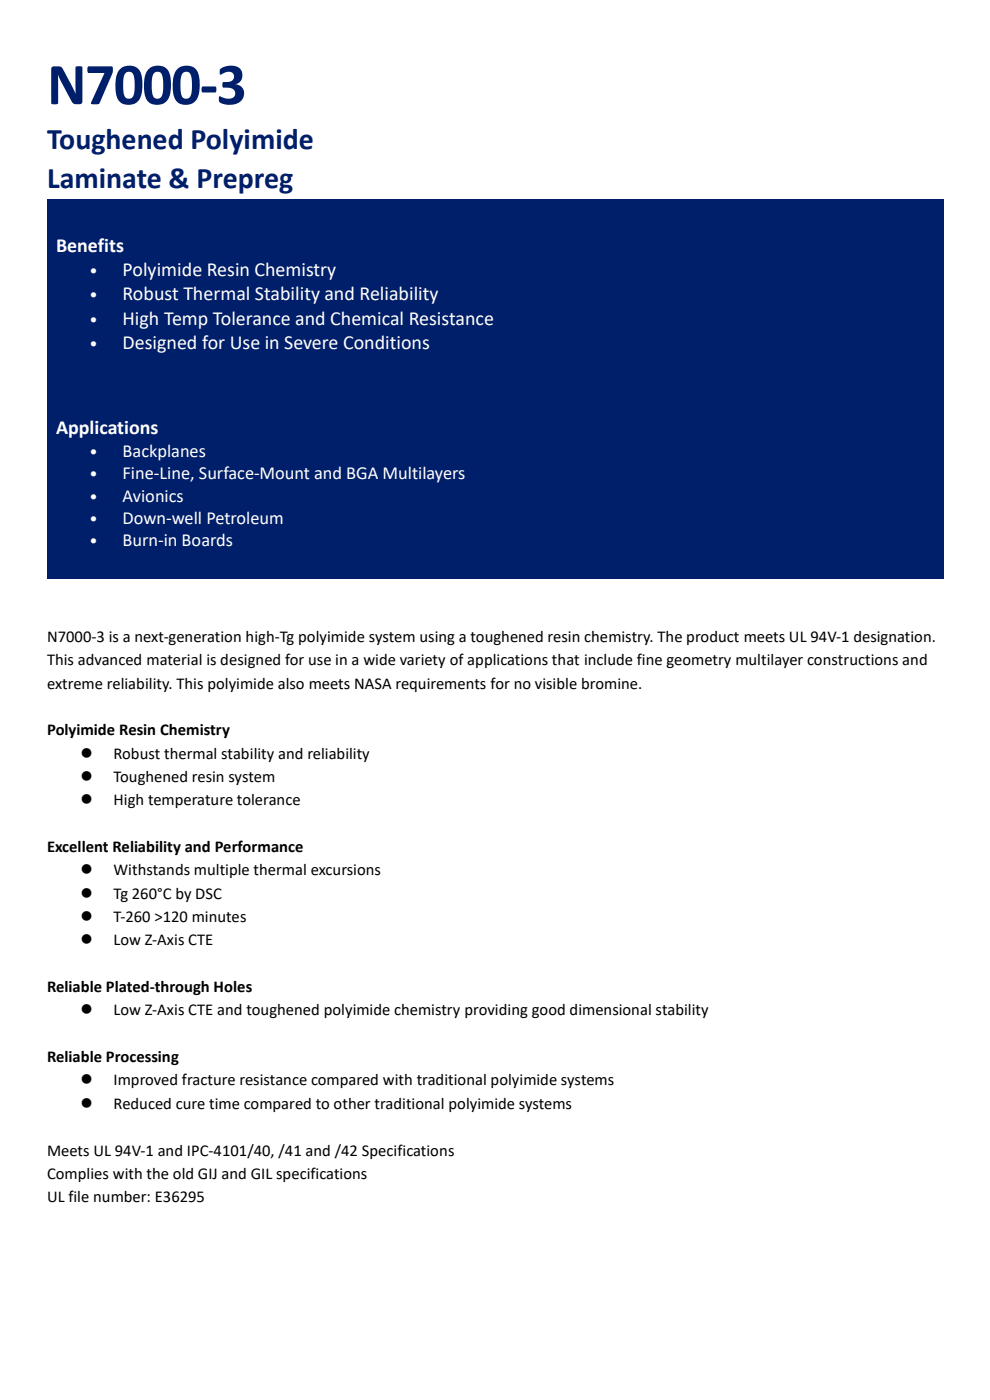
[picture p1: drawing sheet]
<svg xmlns="http://www.w3.org/2000/svg" width="210mm" height="297mm" viewBox="0 0 210 297" stroke-linecap="round" stroke-linejoin="round" font-family="sans-serif">
<defs><g id="words">
<text font-size="12.7" fill="#001f6b" x="10" y="22.1">N7000-3</text>
<g font-size="6.3" fill="#001f6b">
<text x="10" y="31.6">Toughened Polyimide</text>
<text x="10" y="40">Laminate &amp; Prepreg</text>
</g>
<g font-size="4.2" fill="#fff">
<text x="11.9" y="53.4">Benefits</text>
<text x="26" y="58.6">Polyimide Resin Chemistry</text>
<text x="26" y="63.7">Robust Thermal Stability and Reliability</text>
<text x="26" y="68.9">High Temp Tolerance and Chemical Resistance</text>
<text x="26" y="74">Designed for Use in Severe Conditions</text>
<text x="11.9" y="92.1">Applications</text>
</g>
<g font-size="3.9" fill="#fff">
<text x="26" y="96.9">Backplanes</text>
<text x="26" y="101.7">Fine-Line, Surface-Mount and BGA Multilayers</text>
<text x="26" y="106.4">Avionics</text>
<text x="26" y="111.1">Down-well Petroleum</text>
<text x="26" y="115.9">Burn-in Boards</text>
</g>
<g font-size="3.5" fill="#fff">
<text x="19" y="58.6">•</text>
<text x="19" y="63.7">•</text>
<text x="19" y="68.9">•</text>
<text x="19" y="74">•</text>
<text x="19" y="96.9">•</text>
<text x="19" y="101.7">•</text>
<text x="19" y="106.4">•</text>
<text x="19" y="111.1">•</text>
<text x="19" y="115.9">•</text>
</g>
<g font-size="3.5">
<text x="10" y="136.2">N7000-3 is a next-generation high-Tg polyimide system using a toughened resin chemistry. The product meets UL 94V-1 designation.</text>
<text x="10" y="141.1">This advanced material is designed for use in a wide variety of applications that include fine geometry multilayer constructions and</text>
<text x="10" y="146.1">extreme reliability. This polyimide also meets NASA requirements for no visible bromine.</text>
<text x="10" y="156">Polyimide Resin Chemistry</text>
<text x="17.1" y="160.9">⚫</text>
<text x="24.1" y="160.9">Robust thermal stability and reliability</text>
<text x="17.1" y="165.9">⚫</text>
<text x="24.1" y="165.9">Toughened resin system</text>
<text x="17.1" y="170.8">⚫</text>
<text x="24.1" y="170.8">High temperature tolerance</text>
<text x="10" y="180.7">Excellent Reliability and Performance</text>
<text x="17.1" y="185.7">⚫</text>
<text x="24.1" y="185.7">Withstands multiple thermal excursions</text>
<text x="17.1" y="190.7">⚫</text>
<text x="24.1" y="190.7">Tg 260°C by DSC</text>
<text x="17.1" y="195.6">⚫</text>
<text x="24.1" y="195.6">T-260 &gt;120 minutes</text>
<text x="17.1" y="200.6">⚫</text>
<text x="24.1" y="200.6">Low Z-Axis CTE</text>
<text x="10" y="210.5">Reliable Plated-through Holes</text>
<text x="17.1" y="215.4">⚫</text>
<text x="24.1" y="215.4">Low Z-Axis CTE and toughened polyimide chemistry providing good dimensional stability</text>
<text x="10" y="225.3">Reliable Processing</text>
<text x="17.1" y="230.3">⚫</text>
<text x="24.1" y="230.3">Improved fracture resistance compared with traditional polyimide systems</text>
<text x="17.1" y="235.2">⚫</text>
<text x="24.1" y="235.2">Reduced cure time compared to other traditional polyimide systems</text>
<text x="10" y="245.1">Meets UL 94V-1 and IPC-4101/40, /41 and /42 Specifications</text>
<text x="10" y="250.1">Complies with the old GIJ and GIL specifications</text>
<text x="10" y="255.1">UL file number: E36295</text>
</g>
</g></defs>
<g fill="#001f6b">
<path d="M10 42.3h120v40h-120z" fill-rule="evenodd"/>
<path d="M11.9 49.4h116.2v5.1h-116.2z" fill-rule="evenodd"/>
<path d="M11.9 54.5h116.2v5.2h-116.2z" fill-rule="evenodd"/>
<path d="M11.9 59.7h116.2v5.2h-116.2z" fill-rule="evenodd"/>
<path d="M11.9 64.9h116.2v5.1h-116.2z" fill-rule="evenodd"/>
<path d="M11.9 70h116.2v5.2h-116.2z" fill-rule="evenodd"/>
<path d="M130 42.3h70.1v80.4h-70.1z" fill-rule="evenodd"/>
<path d="M131.9 43.6h66.3v39.6h-66.3z" fill-rule="evenodd"/>
<path d="M131.9 83.2h66.3v38.1h-66.3z" fill-rule="evenodd"/>
<path d="M10 82.3h120v40.4h-120z" fill-rule="evenodd"/>
<path d="M11.9 88.1h116.2v5.1h-116.2z" fill-rule="evenodd"/>
<path d="M11.9 93.2h116.2v4.8h-116.2z" fill-rule="evenodd"/>
<path d="M11.9 98h116.2v4.7h-116.2z" fill-rule="evenodd"/>
<path d="M11.9 102.7h116.2v4.8h-116.2z" fill-rule="evenodd"/>
<path d="M11.9 107.5h116.2v4.7h-116.2z" fill-rule="evenodd"/>
<path d="M11.9 112.2h116.2v4.7h-116.2z" fill-rule="evenodd"/>
</g>
<use href="#words"/>
</svg>
